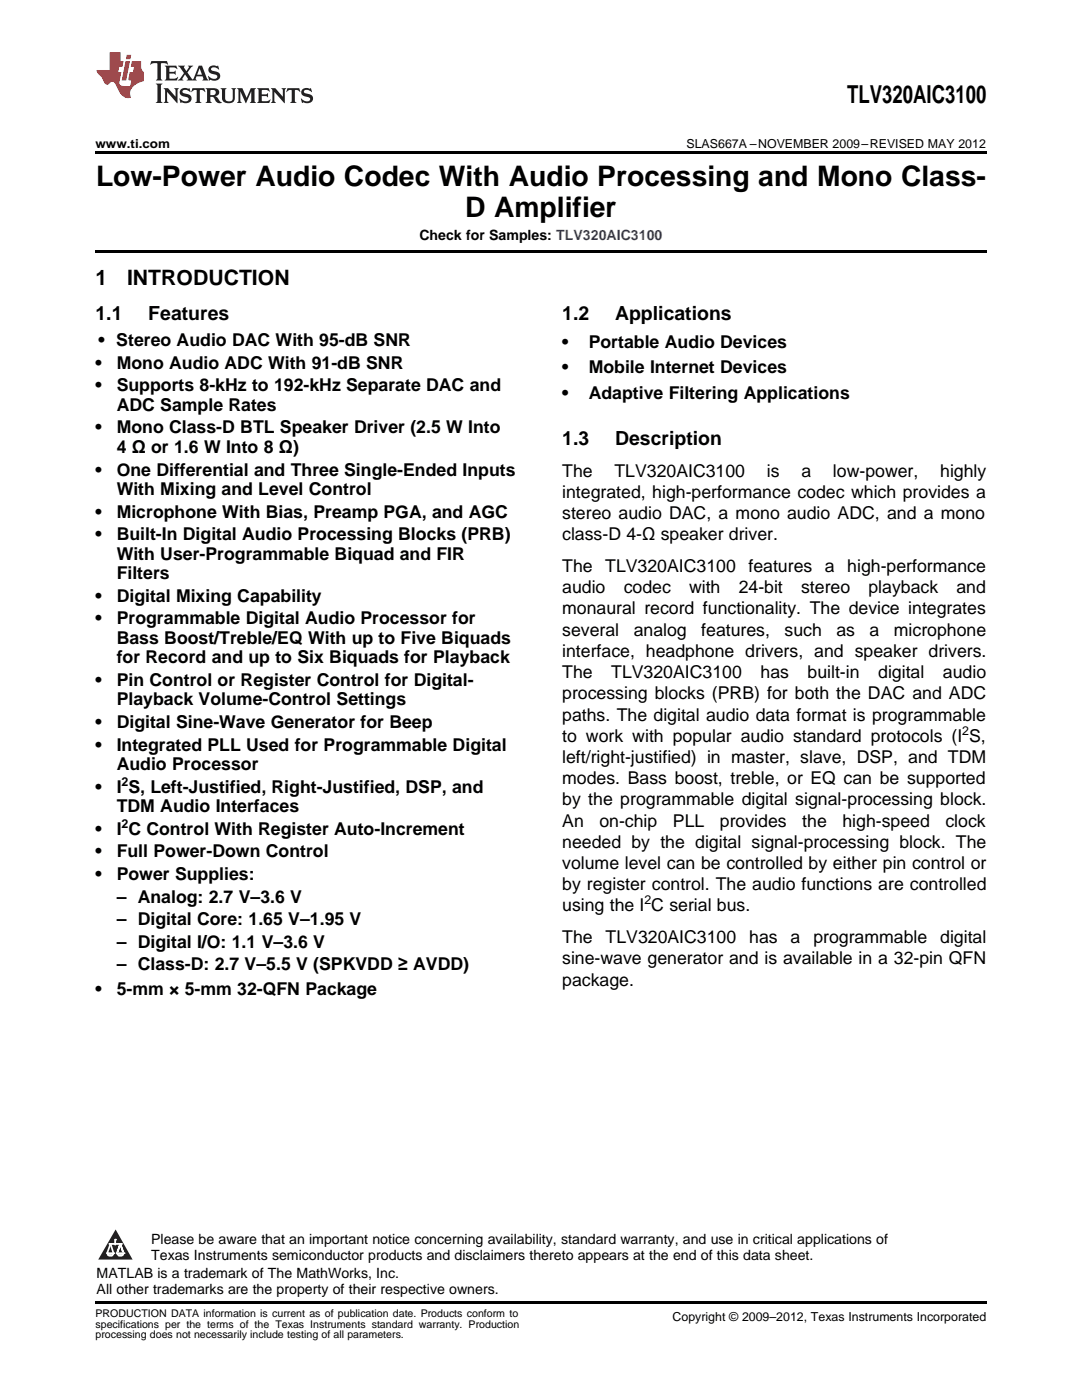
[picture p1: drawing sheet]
<svg xmlns="http://www.w3.org/2000/svg" width="216mm" height="279mm" viewBox="0 0 216 279" stroke-linecap="round" stroke-linejoin="round" font-family="sans-serif">
<defs><g id="words">
<g font-size="5.6">
<text x="19.2" y="37">Low-Power Audio Codec With Audio Processing and Mono Class-</text>
<text x="92.8" y="43.4">D Amplifier</text>
</g>
<text font-size="4.9" x="169.1" y="20.5">TLV320AIC3100</text>
<g font-size="4.2">
<text x="19" y="56.9">1</text>
<text x="25.4" y="56.9">INTRODUCTION</text>
</g>
<g font-size="3.9">
<text x="19" y="63.9">1.1</text>
<text x="29.6" y="63.9">Features</text>
<text x="112.2" y="63.9">1.2</text>
<text x="122.7" y="63.9">Applications</text>
<text x="112.2" y="88.8">1.3</text>
<text x="122.7" y="88.8">Description</text>
</g>
<g font-size="3.5">
<text x="19.6" y="69.1">• Stereo Audio DAC With 95-dB SNR</text>
<text x="112.2" y="69.4">•</text>
<text x="117.5" y="69.4">Portable Audio Devices</text>
<text x="19" y="73.6">•</text>
<text x="23.3" y="73.6">Mono Audio ADC With 91-dB SNR</text>
<text x="112.2" y="74.5">•</text>
<text x="117.5" y="74.5">Mobile Internet Devices</text>
<text x="19" y="78.1">•</text>
<text x="23.3" y="78.1">Supports 8-kHz to 192-kHz Separate DAC and</text>
<text x="23.3" y="82">ADC Sample Rates</text>
<text x="112.2" y="79.6">•</text>
<text x="117.5" y="79.6">Adaptive Filtering Applications</text>
<text x="19" y="86.5">•</text>
<text x="23.3" y="86.5">Mono Class-D BTL Speaker Driver (2.5 W Into</text>
<text x="19" y="94.9">•</text>
<text x="23.3" y="90.4">4 Ω or 1.6 W Into 8 Ω)</text>
<text x="23.3" y="94.9">One Differential and Three Single-Ended Inputs</text>
<text x="112.2" y="95.1">The</text>
<text x="122.6" y="95.1">TLV320AIC3100</text>
<text x="153" y="95.1">is</text>
<text x="159.9" y="95.1">a</text>
<text x="166.2" y="95.1">low-power,</text>
<text x="187.6" y="95.1">highly</text>
<text x="23.3" y="98.8">With Mixing and Level Control</text>
<text x="112.2" y="99.3">integrated, high-performance codec which provides a</text>
<text x="19" y="103.3">•</text>
<text x="19" y="107.8">•</text>
<text x="23.3" y="103.3">Microphone With Bias, Preamp PGA, and AGC</text>
<text x="23.3" y="107.8">Built-In Digital Audio Processing Blocks (PRB)</text>
<text x="112.2" y="103.6">stereo audio DAC, a mono audio ADC, and a mono</text>
<text x="112.2" y="107.8">class-D 4-Ω speaker driver.</text>
<text x="23.3" y="111.7">With User-Programmable Biquad and FIR</text>
<text x="23.3" y="115.6">Filters</text>
<text x="112.2" y="114.2">The</text>
<text x="112.2" y="118.4">audio</text>
<text x="120.8" y="114.2">TLV320AIC3100</text>
<text x="124.4" y="118.4">codec</text>
<text x="137.5" y="118.4">with</text>
<text x="147.4" y="118.4">24-bit</text>
<text x="149.4" y="114.2">features</text>
<text x="159.9" y="118.4">stereo</text>
<text x="164.6" y="114.2">a</text>
<text x="169.1" y="114.2">high-performance</text>
<text x="173.3" y="118.4">playback</text>
<text x="190.8" y="118.4">and</text>
<text x="19" y="120.1">•</text>
<text x="19" y="124.6">•</text>
<text x="23.3" y="120.1">Digital Mixing Capability</text>
<text x="23.3" y="124.6">Programmable Digital Audio Processor for</text>
<text x="112.2" y="122.6">monaural record functionality. The device integrates</text>
<text x="23.3" y="128.5">Bass Boost/Treble/EQ With up to Five Biquads</text>
<text x="112.2" y="126.9">several</text>
<text x="112.2" y="131.1">interface, headphone drivers, and speaker drivers.</text>
<text x="126.4" y="126.9">analog</text>
<text x="139.9" y="126.9">features,</text>
<text x="156.5" y="126.9">such</text>
<text x="166.9" y="126.9">as</text>
<text x="173.5" y="126.9">a</text>
<text x="178.4" y="126.9">microphone</text>
<text x="19" y="136.9">•</text>
<text x="23.3" y="132.4">for Record and up to Six Biquads for Playback</text>
<text x="23.3" y="136.9">Pin Control or Register Control for Digital-</text>
<text x="112.2" y="135.3">The</text>
<text x="122" y="135.3">TLV320AIC3100</text>
<text x="151.8" y="135.3">has</text>
<text x="161.1" y="135.3">built-in</text>
<text x="175.2" y="135.3">digital</text>
<text x="188.2" y="135.3">audio</text>
<text x="23.3" y="140.8">Playback Volume-Control Settings</text>
<text x="112.2" y="139.6">processing blocks (PRB) for both the DAC and ADC</text>
<text x="112.2" y="143.8">paths. The digital audio data format is programmable</text>
<text x="19" y="145.3">•</text>
<text x="19" y="149.8">•</text>
<text x="23.3" y="145.3">Digital Sine-Wave Generator for Beep</text>
<text x="23.3" y="149.8">Integrated PLL Used for Programmable Digital</text>
<text x="112.2" y="148">to work with popular audio standard protocols (I S,</text>
<text x="23.3" y="153.7">Audio Processor</text>
<text x="112.2" y="152.3">left/right-justified) in master, slave, DSP, and TDM</text>
<text x="19" y="158.2">•</text>
<text x="23.3" y="158.2">I S, Left-Justified, Right-Justified, DSP, and</text>
<text x="112.2" y="156.5">modes. Bass boost, treble, or EQ can be supported</text>
<text x="112.2" y="160.7">by the programmable digital signal-processing block.</text>
<text x="19" y="166.6">•</text>
<text x="23.3" y="162.1">TDM Audio Interfaces</text>
<text x="23.3" y="166.6">I C Control With Register Auto-Increment</text>
<text x="112.2" y="165">An</text>
<text x="119.6" y="165">on-chip</text>
<text x="134.3" y="165">PLL</text>
<text x="143.7" y="165">provides</text>
<text x="160.1" y="165">the</text>
<text x="168.1" y="165">high-speed</text>
<text x="188.7" y="165">clock</text>
<text x="19" y="171.1">•</text>
<text x="23.3" y="171.1">Full Power-Down Control</text>
<text x="112.2" y="169.2">needed by the digital signal-processing block. The</text>
<text x="112.2" y="173.4">volume level can be controlled by either pin control or</text>
<text x="19" y="175.6">•</text>
<text x="23.3" y="175.6">Power Supplies:</text>
<text x="112.2" y="177.7">by register control. The audio functions are controlled</text>
<text x="23.3" y="180.1">– Analog: 2.7 V–3.6 V</text>
<text x="23.3" y="184.6">– Digital Core: 1.65 V–1.95 V</text>
<text x="112.2" y="181.9">using the I C serial bus.</text>
<text x="23.3" y="189.2">– Digital I/O: 1.1 V–3.6 V</text>
<text x="112.2" y="188.2">The</text>
<text x="120.8" y="188.2">TLV320AIC3100</text>
<text x="149.5" y="188.2">has</text>
<text x="157.8" y="188.2">a</text>
<text x="162.3" y="188.2">programmable</text>
<text x="187.6" y="188.2">digital</text>
<text x="23.3" y="193.7">– Class-D: 2.7 V–5.5 V (SPKVDD ≥ AVDD)</text>
<text x="112.2" y="192.5">sine-wave generator and is available in a 32-pin QFN</text>
<text x="112.2" y="196.7">package.</text>
<text x="19" y="198.5">•</text>
<text x="23.3" y="198.5">5-mm × 5-mm 32-QFN Package</text>
</g>
<g font-size="2.8">
<text x="83.7" y="48">Check for Samples: TLV320AIC3100</text>
<text x="30.2" y="248.4">Please be aware that an important notice concerning availability, standard warranty, and use in critical applications of</text>
<text x="30.2" y="251.5">Texas Instruments semiconductor products and disclaimers thereto appears at the end of this data sheet.</text>
<text x="19.3" y="255.1">MATLAB is a trademark of The MathWorks, Inc.</text>
<text x="19.3" y="258.2">All other trademarks are the property of their respective owners.</text>
</g>
<g font-size="2.5">
<text x="19" y="29.6">www.ti.com</text>
<text x="137" y="29.6">SLAS667A –NOVEMBER 2009–REVISED MAY 2012</text>
<text x="192" y="146.6">2</text>
<text x="24.2" y="156.8">2</text>
<text x="24.2" y="165.2">2</text>
<text x="128.6" y="180.5">2</text>
<text x="134.2" y="263.6">Copyright © 2009–2012, Texas Instruments Incorporated</text>
</g>
<g font-size="2.1">
<text x="19" y="262.9">PRODUCTION DATA information is current as of publication date. Products conform to</text>
<text x="19" y="265">specifications per the terms of the Texas Instruments standard warranty. Production</text>
<text x="19" y="267.1">processing does not necessarily include testing of all parameters.</text>
</g>
<g font-size=".4" fill="#fff">
<text x="19" y="255.1">2</text>
<text x="19" y="258.2">3</text>
</g>
</g></defs>
<path d="M23.1 245.4l3.4 6h-6.9z" fill="#231f20"/>
<path d="M21.4 250.1h1.2l-.3 .5h-.3a.55 .55 0 0 1-.6-.5z" fill-rule="evenodd" fill="#fff"/>
<path d="M21.4 250.1h1.2l-.3 .5h-.3a.55 .55 0 0 1-.6-.5z" fill="none" stroke="#231f20" stroke-width=".34"/>
<path d="M21.4 250.1l1.2 .1-.3 .4h-.5z" fill="none" stroke="#fff" stroke-width=".34"/>
<path d="M23 248.3h.1" fill="none" stroke="#fff" stroke-width=".34"/>
<path d="M23 247.4v.9z" fill="#fff"/>
<path d="M23 247.4v.9z" fill="none" stroke="#fff" stroke-width=".34"/>
<circle cx="23" cy="247.4" r=".17" fill="#fff"/>
<path d="M21.9 248.2h.1" fill="none" stroke="#fff" stroke-width=".34"/>
<path d="M21.9 248.2h2.3z" fill="#fff"/>
<path d="M21.9 248.2h2.3z" fill="none" stroke="#fff" stroke-width=".34"/>
<circle cx="24.2" cy="248.2" r=".17" fill="#fff"/>
<path d="M23.3 250.1h.1" fill="none" stroke="#fff" stroke-width=".34"/>
<path d="M24 248.2l-.7 1.9z" fill="#fff"/>
<path d="M24 248.2l-.7 1.9z" fill="none" stroke="#fff" stroke-width=".34"/>
<path d="M24 248.2l.7 1.9z" fill="#fff"/>
<path d="M24 248.2l.7 1.9z" fill="none" stroke="#fff" stroke-width=".34"/>
<path d="M24.6 250.1h.1" fill="none" stroke="#fff" stroke-width=".34"/>
<circle cx="21.4" cy="250.1" r=".17" fill="#fff"/>
<path d="M22.1 248.2l-.7 1.9z" fill="#fff"/>
<path d="M22.1 248.2l-.7 1.9z" fill="none" stroke="#fff" stroke-width=".34"/>
<path d="M22.1 248.2l.5 1.9z" fill="#fff"/>
<path d="M22.1 248.2l.5 1.9z" fill="none" stroke="#fff" stroke-width=".34"/>
<circle cx="22.6" cy="250.1" r=".17" fill="#fff"/>
<path d="M23.4 250.1h1.3a.65 .65 0 0 1-.7 .5 .65 .65 0 0 1-.6-.5z" fill-rule="evenodd" fill="#fff"/>
<path d="M23.4 250.1h1.3a.65 .65 0 0 1-.7 .5 .65 .65 0 0 1-.6-.5z" fill="none" stroke="#231f20" stroke-width=".34"/>
<path d="M23.4 250.1h1.3l-.4 .5h-.6z" fill="none" stroke="#fff" stroke-width=".34"/>
<path d="M23.3 250.1h.1" fill="none" stroke="#fff" stroke-width=".34"/>
<circle cx="24.7" cy="250.1" r=".17" fill="#fff"/>
<path d="M30.2 12.2l-.2 .7a1.31 1.31 0 0 1 1.4-.2v2.9l-.3 .5h1.3l-.3-.5v-2.8l.3-.2a1.09 1.09 0 0 1 1.1 .3l-.2-.7zM32.9 13.1l.3 .5v2l-.3 .5h2.4l.2-.8a1.48 1.48 0 0 1-1.7 .4v-1h1l.2 .2v-.8l-.2 .2h-1v-.7l.2-.1a1.73 1.73 0 0 1 1.4 .3l-.2-.7zM35.5 13.1l1.2 1.5-.7 1-.5 .5h1.1l-.2-.3 .5-.9 .6 .9-.2 .3h2l-.3-.3 .2-.6h1.2l.2 .6-.2 .3h1.2l-.3-.5-1-2.5h-.6l-1.3 2.8-1-1.4 1.1-1.4h-1l.2 .3-.5 .8-.5-.8 .2-.3zM39.8 13.6l.5 1.3h-1zM41.9 13.3a.83 .83 0 0 0-.3 .9 .83 .83 0 0 0 .8 .6l.8 .2 .2 .3a1 1 0 0 1-1 .5 1 1 0 0 1-.8-.7l.1 1 .2-.1a1.65 1.65 0 0 0 2-.5 .89 .89 0 0 0-.8-1.2l-.8-.2-.2-.3a.91 .91 0 0 1 1.6 .1l-.2-.8-.4 .1a1.34 1.34 0 0 0-1.2 .1zM31.1 16.7l.3 .5v2.9l-.3 .5h1.3l-.3-.5v-2.9l.3-.5zM32.7 17.6l.2 .5v2l-.2 .5h.9l-.3-.5 .1-1.7 2 2.2v-2.5l.3-.5h-.9l.2 .3v1.4l-1.5-1.7zM36.2 17.8a.83 .83 0 0 0-.3 .9 .83 .83 0 0 0 .8 .6l.8 .2 .2 .3a1 1 0 0 1-1 .5 1 1 0 0 1-.8-.7l.1 1 .2-.1a1.66 1.66 0 0 0 2-.5 .89 .89 0 0 0-.9-1.2l-.7-.2-.2-.3a.91 .91 0 0 1 1.6 .1l-.2-.8-.4 .1a1.36 1.36 0 0 0-1.2 .1zM38.4 17.6l-.2 .8a.61 .61 0 0 1 1.1-.3v2l-.4 .5h1.3l-.3-.5v-2l.2-.2a.81 .81 0 0 1 .8 .5l-.1-.8zM41 17.6l.3 .5v2l-.3 .5h1.3l-.3-.3v-1a.72 .72 0 0 1 .9 .7 .85 .85 0 0 0 1.4 .4l-.5-.2-.5-.8-.3-.2a.78 .78 0 0 0 .7-.8 .78 .78 0 0 0-.7-.8zM42 18h.2a.6 .6 0 0 1 .7 .1 .6 .6 0 0 1 .1 .6l-.2 .2-.8 .1zM44 17.6l.3 .3a3.4 3.4 0 0 0 .3 2.4 1.57 1.57 0 0 0 2.2-.3l.1-2.1 .2-.3h-1l.3 .5v1.4a.76 .76 0 0 1-.7 .7 .76 .76 0 0 1-.8-.7v-1.4l.3-.5zM47.3 17.6l.3 .5v2l-.3 .5h.9l-.2-.5v-1.9l1 2.4 1.1-2.4v1.9l-.2 .5h1.2l-.3-.5v-2l.3-.5h-1.1l-.8 1.9-.8-1.9zM51.3 17.6l.3 .5v2l-.3 .5h2.4l.2-.8a1.49 1.49 0 0 1-1.6 .4l-.1-1h1l.3 .2v-.8l-.3 .2h-1v-.7l.3-.2a1.73 1.73 0 0 1 1.4 .4l-.3-.7zM54.1 17.6l.3 .5v2l-.3 .5h1l-.4-.5 .1-1.7 2 2.2v-2.5l.3-.5h-.9l.2 .3v1.4l-1.5-1.7zM57.4 17.6l-.2 .8a.8 .8 0 0 1 1-.4v2.1l-.3 .5h1.3l-.4-.5v-2l.2-.2a.81 .81 0 0 1 .9 .5l-.2-.8zM60.4 17.8a.83 .83 0 0 0-.3 .9 .83 .83 0 0 0 .8 .6l.8 .2 .2 .3a1 1 0 0 1-1 .5 1 1 0 0 1-.8-.7l.2 1 .1-.1a1.66 1.66 0 0 0 2-.5 .89 .89 0 0 0-.8-1.2l-.8-.2-.2-.3a.91 .91 0 0 1 1.6 .1l-.2-.8-.3 .1a1.35 1.35 0 0 0-1.3 .1z" fill="#231f20"/>
<path d="M21.9 10.4v3.6h-2.6a2.13 2.13 0 0 0 .9 1.3l.4 .7a.94 .94 0 0 0 1.1 .8 .75 .75 0 0 1 .6-.4 .75 .75 0 0 1 .7 .4l.5 1a2.1 2.1 0 0 0 2.6 1.7 2.2 2.2 0 0 1 1.7-3l.9-.3v-1.8a1.16 1.16 0 0 1-.5-1.1v-1.1h-1.9l-.2 1.1h.7l-.3 1.1h-.6l-.3 1.2v.4h.6l-.2 1.2h-.9a.93 .93 0 0 1-1.3-.9l.4-1.9h-.6l.2-1.1h.6l.3-1.1h-.6v-1.8zM25.1 12.2l-.8 3.8h.9l.7-3.8zM25.3 11l-.2 .8h.9l.2-.8z" fill="#ee1d23"/>
<path d="M19 30.1h177.8v.5h-177.8zM19 50h177.8v.5h-177.8zM19 259.7h177.8v.5h-177.8z" fill="#000"/>
<use href="#words"/>
</svg>
